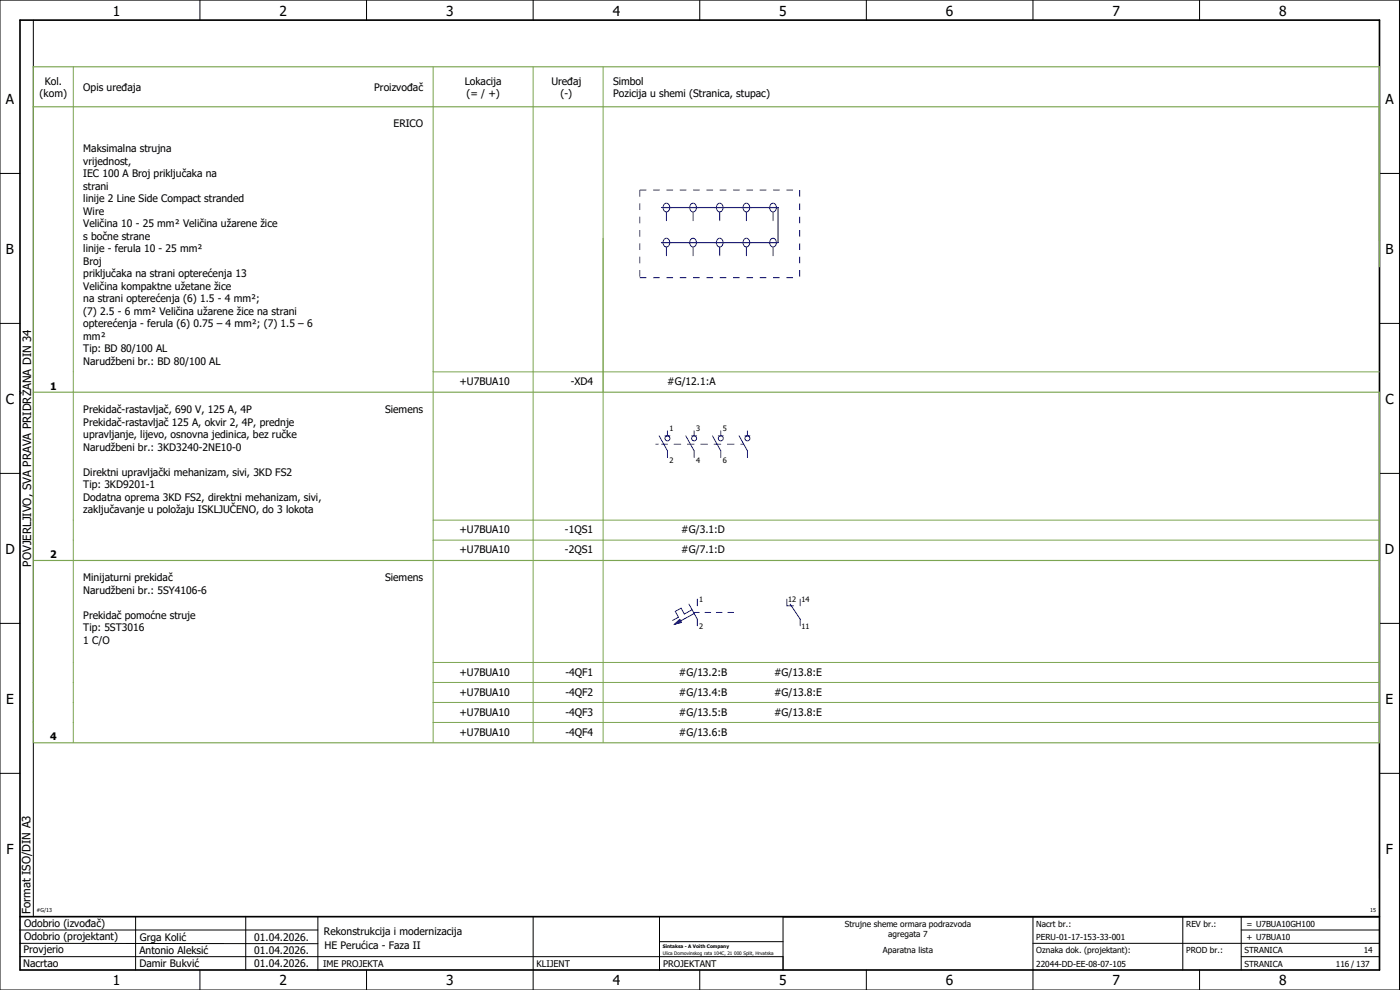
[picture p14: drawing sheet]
<svg xmlns="http://www.w3.org/2000/svg" width="420mm" height="297mm" viewBox="0 0 420 297" stroke-linecap="round" stroke-linejoin="round" font-family="sans-serif">
<defs><g id="words">
<g font-size="4.1">
<text x="33.9" y="4.7">1</text>
<text x="83.9" y="4.7">2</text>
<text x="133.9" y="4.7">3</text>
<text x="183.9" y="4.7">4</text>
<text x="233.9" y="4.7">5</text>
<text x="283.9" y="4.7">6</text>
<text x="333.9" y="4.7">7</text>
<text x="383.9" y="4.7">8</text>
<text x="1.8" y="31.2">A</text>
<text x="415.8" y="31.2">A</text>
<text x="1.8" y="76.2">B</text>
<text x="415.8" y="76.2">B</text>
<text x="1.8" y="121.2">C</text>
<text x="415.8" y="121.2">C</text>
<text x="1.6" y="166.2">D</text>
<text x="415.6" y="166.2">D</text>
<text x="1.8" y="211.2">E</text>
<text x="415.8" y="211.2">E</text>
<text x="1.9" y="256.2">F</text>
<text x="415.9" y="256.2">F</text>
<text x="33.9" y="295.7">1</text>
<text x="83.9" y="295.7">2</text>
<text x="133.9" y="295.7">3</text>
<text x="183.9" y="295.7">4</text>
<text x="233.9" y="295.7">5</text>
<text x="283.9" y="295.7">6</text>
<text x="333.9" y="295.7">7</text>
<text x="383.9" y="295.7">8</text>
</g>
<g font-size="3.4">
<text x="9.4" y="170" transform="rotate(-90 9.4 170)">POVJERLJIVO, SVA PRAVA PRIDRŽANA DIN 34</text>
<text x="9.2" y="274.3" transform="rotate(-90 9.2 274.3)">Format ISO/DIN A3</text>
</g>
<g font-size="3.1">
<text x="11.9" y="29.1">(kom)</text>
<text x="13.4" y="25.4">Kol.</text>
<text x="25" y="27.3">Opis uređaja</text>
<text x="112.3" y="27.3">Proizvođač</text>
<text x="139.5" y="25.4">Lokacija</text>
<text x="140" y="29.1">(= / +)</text>
<text x="165.5" y="25.4">Uređaj</text>
<text x="168.2" y="29.1">(-)</text>
<text x="184" y="25.4">Simbol</text>
<text x="184" y="29.1">Pozicija u shemi (Stranica, stupac)</text>
<text x="118.1" y="38">ERICO</text>
<text x="25" y="45.7">Maksimalna strujna</text>
<text x="25" y="49.4">vrijednost,</text>
<text x="25" y="53.2">IEC 100 A Broj priključaka na</text>
<text x="25" y="56.9">strani</text>
<text x="25" y="60.7">linije 2 Line Side Compact stranded</text>
<text x="25" y="64.4">Wire</text>
<text x="25" y="68.2">Veličina 10 - 25 mm² Veličina užarene žice</text>
<text x="25" y="71.9">s bočne strane</text>
<text x="25" y="75.7">linije - ferula 10 - 25 mm²</text>
<text x="25" y="79.4">Broj</text>
<text x="25" y="83.2">priključaka na strani opterećenja 13</text>
<text x="25" y="86.9">Veličina kompaktne užetane žice</text>
<text x="25" y="90.7">na strani opterećenja (6) 1.5 - 4 mm²;</text>
<text x="25" y="94.4">(7) 2.5 - 6 mm² Veličina užarene žice na strani</text>
<text x="25" y="98.2">opterećenja - ferula (6) 0.75 – 4 mm²; (7) 1.5 – 6</text>
<text x="25" y="101.9">mm²</text>
<text x="25" y="105.7">Tip: BD 80/100 AL</text>
<text x="25" y="109.4">Narudžbeni br.: BD 80/100 AL</text>
<text x="15" y="116.9">1</text>
<text x="137.9" y="115.6">+U7BUA10</text>
<text x="171.3" y="115.6">-XD4</text>
<text x="200.2" y="115.6">#G/12.1:A</text>
<text x="25" y="123.9">Prekidač-rastavljač, 690 V, 125 A, 4P</text>
<text x="115.6" y="123.8">Siemens</text>
<text x="25" y="127.7">Prekidač-rastavljač 125 A, okvir 2, 4P, prednje</text>
<text x="25" y="131.4">upravljanje, lijevo, osnovna jedinica, bez ručke</text>
<text x="25" y="135.2">Narudžbeni br.: 3KD3240-2NE10-0</text>
<text x="25" y="142.7">Direktni upravljački mehanizam, sivi, 3KD FS2</text>
<text x="25" y="146.4">Tip: 3KD9201-1</text>
<text x="25" y="150.2">Dodatna oprema 3KD FS2, direktni mehanizam, sivi,</text>
<text x="25" y="153.9">zaključavanje u položaju ISKLJUČENO, do 3 lokota</text>
<text x="137.9" y="160.1">+U7BUA10</text>
<text x="169.6" y="160.1">-1QS1</text>
<text x="204.5" y="160.1">#G/3.1:D</text>
<text x="15" y="167.4">2</text>
<text x="137.9" y="166.1">+U7BUA10</text>
<text x="169.6" y="166.1">-2QS1</text>
<text x="204.5" y="166.1">#G/7.1:D</text>
<text x="25" y="174.4">Minijaturni prekidač</text>
<text x="25" y="178.2">Narudžbeni br.: 5SY4106-6</text>
<text x="115.6" y="174.3">Siemens</text>
<text x="25" y="185.7">Prekidač pomoćne struje</text>
<text x="25" y="189.4">Tip: 5ST3016</text>
<text x="25" y="193.2">1 C/O</text>
<text x="137.9" y="202.8">+U7BUA10</text>
<text x="169.7" y="202.8">-4QF1</text>
<text x="203.8" y="202.8">#G/13.2:B</text>
<text x="232.3" y="202.8">#G/13.8:E</text>
<text x="137.9" y="208.8">+U7BUA10</text>
<text x="169.7" y="208.8">-4QF2</text>
<text x="203.8" y="208.8">#G/13.4:B</text>
<text x="232.3" y="208.8">#G/13.8:E</text>
<text x="137.9" y="214.8">+U7BUA10</text>
<text x="169.7" y="214.8">-4QF3</text>
<text x="203.8" y="214.8">#G/13.5:B</text>
<text x="232.3" y="214.8">#G/13.8:E</text>
<text x="137.9" y="220.8">+U7BUA10</text>
<text x="169.7" y="220.8">-4QF4</text>
<text x="203.8" y="220.8">#G/13.6:B</text>
<text x="15" y="222.1">4</text>
<text x="7.2" y="278.1">Odobrio (izvođač)</text>
<text x="97.2" y="280.5">Rekonstrukcija i modernizacija</text>
<text x="7.1" y="286.1">Provjerio</text>
<text x="7.2" y="282.1">Odobrio (projektant)</text>
<text x="41.8" y="286.2">Antonio Aleksić</text>
<text x="42" y="282.3">Grga Kolić</text>
<text x="76.3" y="282.3">01.04.2026.</text>
<text x="76.3" y="286.3">01.04.2026.</text>
<text x="97.4" y="284.8">HE Perućica - Faza II</text>
<text x="6.9" y="290">Nacrtao</text>
<text x="41.8" y="290.3">Damir Bukvić</text>
<text x="76.3" y="290.3">01.04.2026.</text>
</g>
<g font-size="2.7">
<text x="97" y="290.1">IME PROJEKTA</text>
<text x="161" y="290.1">KLIJENT</text>
<text x="199" y="290.1">PROJEKTANT</text>
</g>
<g font-size="2.5">
<text x="253.5" y="278">Strujne sheme ormara podrazvoda</text>
<text x="266.6" y="281">agregata 7</text>
<text x="311" y="278">Nacrt br.:</text>
<text x="356" y="278">REV br.:</text>
<text x="374.1" y="278">= U7BUA10GH100</text>
<text x="265" y="286">Aparatna lista</text>
<text x="311" y="286">Oznaka dok. (projektant):</text>
<text x="311" y="282">PERU-01-17-153-33-001</text>
<text x="356" y="286">PROD br.:</text>
<text x="373.5" y="286">STRANICA</text>
<text x="374.1" y="282.1">+ U7BUA10</text>
<text x="409.3" y="286">14</text>
<text x="311" y="290">22044-DD-EE-08-07-105</text>
<text x="373.5" y="290">STRANICA</text>
<text x="400.9" y="290">116 / 137</text>
</g>
<g font-size="2.2">
<text x="200.9" y="129.4">1</text>
<text x="208.9" y="129.4">3</text>
<text x="216.9" y="129.4">5</text>
<text x="200.9" y="138.9">2</text>
<text x="208.9" y="138.9">4</text>
<text x="216.9" y="138.9">6</text>
<text x="209.9" y="180.7">1</text>
<text x="236.5" y="180.7">12</text>
<text x="240.5" y="180.7">14</text>
<text x="209.9" y="188.6">2</text>
<text x="240.5" y="188.6">11</text>
</g>
<g font-size="1.6">
<text x="11" y="273.7">#G/13</text>
<text x="411.2" y="273.7">15</text>
</g>
<g font-size="1.4">
<text x="198.9" y="284.4">Sintaksa - A Voith Company</text>
<text x="198.9" y="286.4">Ulica Domovinskog rata 104C, 21 000 Split, Hrvatska</text>
</g>
</g></defs>
<g fill="none" stroke="#000" stroke-width=".3">
<path d="M0 0h420v297h-420zM10 6v269M60 0v6M110 0v6M160 0v6M210 0v6M260 0v6M310 0v6M360 0v6M0 52h6M414 52h6M0 97h6"/>
<path d="M414 97h6M0 142h6M414 142h6M414 176.3v87.4M0 187h6M414 187h6M0 232h6M414 232h6M6 279h89.4M40.7 275v16M73.7 274.9v16M95.4 275.1v16"/>
<path d="M160 275v22M197.9 275.1v16M310 275v22M355 275v16M372.5 279h41.5M372.5 275v16M414 275h-179v16M6 283l89.4 .1M6 287h229M60 291v6M110 291v6M197.9 282.5h37.1"/>
<path d="M210 291v6M260 291v6M310 283h104M360 291v6M372.5 287h41.5"/>
</g>
<path d="M6 6h408v285h-408zM6 275h408" fill="none" stroke="#000" stroke-width=".5"/>
<path d="M10 32h404M414 80v-60h-404v97.6M10 117.8v50.3M10.3 117.7h403.7M414 117.8v50.3M10 168.3v54.5M10.3 168.2h403.7M414 168.3v54.5M10.3 222.9h403.7" fill="none" stroke="#7ca552" stroke-width=".35"/>
<g fill="none" stroke="#7ca552" stroke-width=".3">
<path d="M22 20v97.6M130 20v97.6M160 20v97.6M181 20v97.6M22 117.8v50.3M130 117.8v50.3M130 111.6h284M160 117.8v50.3M181 117.8v50.3M130 156.1h284M22 168.3v54.5M130 168.3v54.5"/>
<path d="M130 162.1h284M160 168.3v54.5M181 168.3v54.5M130 198.8h284M130 204.8h284M130 210.8h284M130 216.8h284"/>
</g>
<g fill="none" stroke="#00f" stroke-width=".3">
<path d="M198.5 62.3h3M198.5 72.8h3M199.4 61.2a1.22 1.22 0 0 1 1.6 .5 1.22 1.22 0 0 1-.4 1.6 1.22 1.22 0 0 1-1.6-.5 1.22 1.22 0 0 1 .4-1.6zM199.4 71.7a1.22 1.22 0 0 1 1.6 .5 1.22 1.22 0 0 1-.4 1.7 1.22 1.22 0 0 1-1.6-.6 1.22 1.22 0 0 1 .4-1.6zM200 63.6v2.6M200 74.1v2.6M206.5 62.3h3M206.5 72.8h3M207.4 61.2a1.22 1.22 0 0 1 1.6 .5 1.22 1.22 0 0 1-.4 1.6 1.22 1.22 0 0 1-1.6-.5 1.22 1.22 0 0 1 .4-1.6zM207.4 71.7a1.22 1.22 0 0 1 1.6 .5 1.22 1.22 0 0 1-.4 1.7 1.22 1.22 0 0 1-1.6-.6 1.22 1.22 0 0 1 .4-1.6zM208 63.6v2.6M208 74.1v2.6"/>
<path d="M214.5 62.3h3M214.5 72.8h3M215.4 61.2a1.22 1.22 0 0 1 1.6 .5 1.22 1.22 0 0 1-.4 1.6 1.22 1.22 0 0 1-1.6-.5 1.22 1.22 0 0 1 .4-1.6zM215.4 71.7a1.22 1.22 0 0 1 1.6 .5 1.22 1.22 0 0 1-.4 1.7 1.22 1.22 0 0 1-1.6-.6 1.22 1.22 0 0 1 .4-1.6zM216 63.6v2.6M216 74.1v2.6M222.5 62.3h3M222.5 72.8h3M223.4 61.2a1.22 1.22 0 0 1 1.6 .5 1.22 1.22 0 0 1-.4 1.6 1.22 1.22 0 0 1-1.6-.5 1.22 1.22 0 0 1 .4-1.6zM223.4 71.7a1.22 1.22 0 0 1 1.6 .5 1.22 1.22 0 0 1-.4 1.7 1.22 1.22 0 0 1-1.6-.6 1.22 1.22 0 0 1 .4-1.6zM224 63.6v2.6M224 74.1v2.6"/>
<path d="M230.5 62.3h3M230.5 72.8h3M231.4 61.2a1.22 1.22 0 0 1 1.6 .5 1.22 1.22 0 0 1-.4 1.6 1.22 1.22 0 0 1-1.6-.5 1.22 1.22 0 0 1 .4-1.6zM231.4 71.7a1.22 1.22 0 0 1 1.6 .5 1.22 1.22 0 0 1-.4 1.7 1.22 1.22 0 0 1-1.6-.6 1.22 1.22 0 0 1 .4-1.6zM232 63.6v2.6M232 74.1v2.6M196.8 133.3h.8M197.8 130.8l2.5 4.5v2M198.6 133.3h1.7M199.6 130.8h1.5M200.3 129.3v1.5M202.3 133.3h2"/>
<path d="M205.8 130.8l2.5 4.5v2M206.3 133.3h2M207.6 130.8h1.5M208.3 129.3v1.5M210.3 133.3h2M213.8 130.8l2.5 4.5v2M214.3 133.3h2M215.6 130.8h1.5M216.3 129.3v1.5M218.3 133.3h2M221.8 130.8l2.5 4.5v2M222.3 133.3h.9"/>
<path d="M223.6 130.8h1.5M224.3 129.3v1.5M209.3 179.8v2M236.1 179.8v2h2M240.1 179.8v2M202.5 187.3l1.5-1.4 .5 .9zM206.8 181.3l2.5 4.5v2M207.7 182.9l-2.3 1.3-1-1.7-1.7 .9 .9 1.8-1.7 1M208.1 183.8h1.8M208.3 184.1l-4.1 2.2M211.6 183.8h1.7M215 183.8h1.7"/>
<path d="M218.4 183.8h1.7M237.1 181.3l3 4.5v2"/>
<circle cx="200.3" cy="131.5" r=".75"/>
<circle cx="208.3" cy="131.5" r=".75"/>
<circle cx="216.3" cy="131.5" r=".75"/>
<circle cx="224.3" cy="131.5" r=".75"/>
</g>
<path d="M199 62.3h34.5v10.5h-35" fill="none" stroke="#00f" stroke-width=".35"/>
<path d="M192 57h48M192 57v26.3M240 57v26.3M192 83.3h48" fill="none" stroke="#00f" stroke-width=".3" stroke-dasharray="2 2" stroke-linecap="butt"/>
<path d="M202.5 187.3l1.5-1.4 .5 .9z" fill="#00f" stroke="#00f" stroke-width=".3"/>
<use href="#words"/>
</svg>
